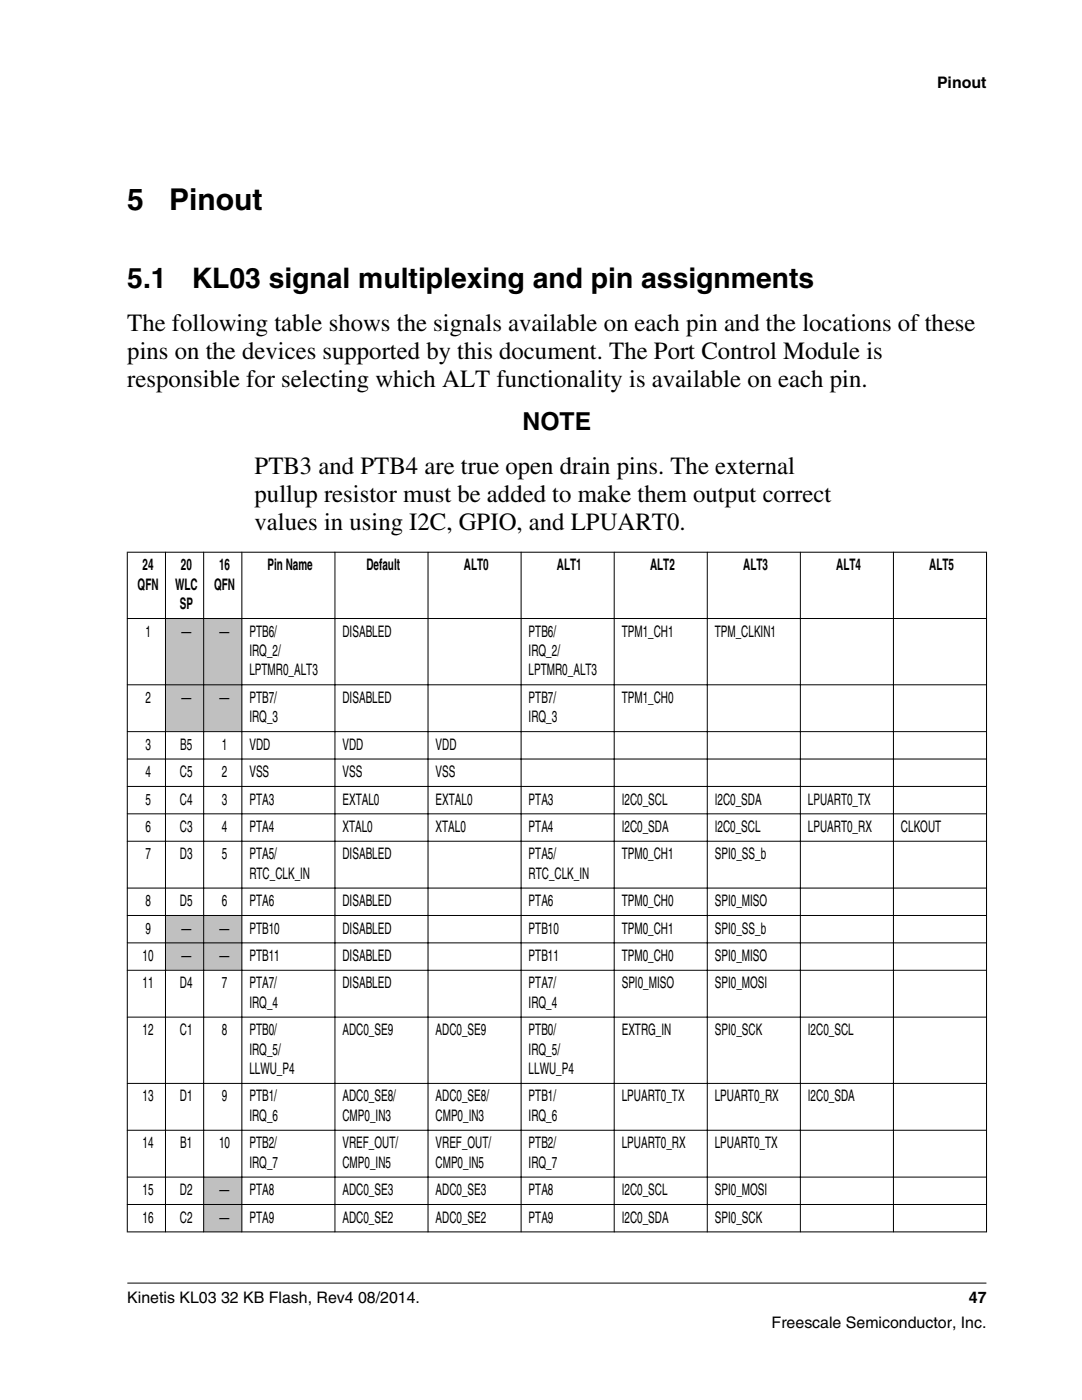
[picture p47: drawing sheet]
<svg xmlns="http://www.w3.org/2000/svg" width="216mm" height="279mm" viewBox="0 0 216 279" stroke-linecap="round" stroke-linejoin="round" font-family="sans-serif">
<defs><g id="words">
<g font-size="6">
<text x="25.4" y="42">5</text>
<text x="33.7" y="42">Pinout</text>
</g>
<g font-size="5.6">
<text x="25.4" y="57.6">5.1</text>
<text x="38.2" y="57.6">KL03 signal multiplexing and pin assignments</text>
</g>
<g font-size="4.9">
<text x="25.4" y="66">The following table shows the signals available on each pin and the locations of these</text>
<text x="25.4" y="71.6">pins on the devices supported by this document. The Port Control Module is</text>
<text x="25.4" y="77.3">responsible for selecting which ALT functionality is available on each pin.</text>
<text x="104.3" y="85.9">NOTE</text>
<text x="50.8" y="94.5">PTB3 and PTB4 are true open drain pins. The external</text>
<text x="50.8" y="100.2">pullup resistor must be added to make them output correct</text>
<text x="50.8" y="105.8">values in using I2C, GPIO, and LPUART0.</text>
</g>
<g font-size="3.2">
<text x="187" y="17.5">Pinout</text>
<text x="28.5" y="113.8">24</text>
<text x="36.1" y="113.8">20</text>
<text x="43.7" y="113.8">16</text>
<text x="53.4" y="113.8">Pin Name</text>
<text x="73.1" y="113.8">Default</text>
<text x="92.6" y="113.8">ALT0</text>
<text x="111.1" y="113.8">ALT1</text>
<text x="129.7" y="113.8">ALT2</text>
<text x="148.3" y="113.8">ALT3</text>
<text x="166.9" y="113.8">ALT4</text>
<text x="185.4" y="113.8">ALT5</text>
<text x="27.5" y="117.7">QFN</text>
<text x="34.9" y="117.7">WLC</text>
<text x="42.7" y="117.7">QFN</text>
<text x="35.9" y="121.6">SP</text>
<text x="29" y="127">1</text>
<text x="36.2" y="127">—</text>
<text x="43.8" y="127">—</text>
<text x="49.8" y="127">PTB6/</text>
<text x="49.8" y="130.9">IRQ_2/</text>
<text x="68.3" y="127">DISABLED</text>
<text x="105.5" y="127">PTB6/</text>
<text x="105.5" y="130.9">IRQ_2/</text>
<text x="124.1" y="127">TPM1_CH1</text>
<text x="142.6" y="127">TPM_CLKIN1</text>
<text x="49.8" y="134.8">LPTMR0_ALT3</text>
<text x="105.5" y="134.8">LPTMR0_ALT3</text>
<text x="29" y="140.3">2</text>
<text x="36.2" y="140.3">—</text>
<text x="43.8" y="140.3">—</text>
<text x="49.8" y="140.3">PTB7/</text>
<text x="68.3" y="140.3">DISABLED</text>
<text x="105.5" y="140.3">PTB7/</text>
<text x="124.1" y="140.3">TPM1_CH0</text>
<text x="29" y="149.6">3</text>
<text x="36" y="149.6">B5</text>
<text x="44.3" y="149.6">1</text>
<text x="49.8" y="144.2">IRQ_3</text>
<text x="49.8" y="149.6">VDD</text>
<text x="68.3" y="149.6">VDD</text>
<text x="86.9" y="149.6">VDD</text>
<text x="105.5" y="144.2">IRQ_3</text>
<text x="29" y="155.1">4</text>
<text x="35.9" y="155.1">C5</text>
<text x="44.3" y="155.1">2</text>
<text x="49.8" y="155.1">VSS</text>
<text x="68.3" y="155.1">VSS</text>
<text x="86.9" y="155.1">VSS</text>
<text x="29" y="160.6">5</text>
<text x="35.9" y="160.6">C4</text>
<text x="44.3" y="160.6">3</text>
<text x="49.8" y="160.6">PTA3</text>
<text x="68.3" y="160.6">EXTAL0</text>
<text x="86.9" y="160.6">EXTAL0</text>
<text x="105.5" y="160.6">PTA3</text>
<text x="124.1" y="160.6">I2C0_SCL</text>
<text x="142.6" y="160.6">I2C0_SDA</text>
<text x="161.2" y="160.6">LPUART0_TX</text>
<text x="29" y="166">6</text>
<text x="35.9" y="166">C3</text>
<text x="44.3" y="166">4</text>
<text x="49.8" y="166">PTA4</text>
<text x="68.3" y="166">XTAL0</text>
<text x="86.9" y="166">XTAL0</text>
<text x="105.5" y="166">PTA4</text>
<text x="124.1" y="166">I2C0_SDA</text>
<text x="142.6" y="166">I2C0_SCL</text>
<text x="161.2" y="166">LPUART0_RX</text>
<text x="179.8" y="166">CLKOUT</text>
<text x="29" y="171.5">7</text>
<text x="35.9" y="171.5">D3</text>
<text x="44.3" y="171.5">5</text>
<text x="49.8" y="171.5">PTA5/</text>
<text x="68.3" y="171.5">DISABLED</text>
<text x="105.5" y="171.5">PTA5/</text>
<text x="124.1" y="171.5">TPM0_CH1</text>
<text x="142.6" y="171.5">SPI0_SS_b</text>
<text x="49.8" y="175.4">RTC_CLK_IN</text>
<text x="105.5" y="175.4">RTC_CLK_IN</text>
<text x="29" y="180.8">8</text>
<text x="35.9" y="180.8">D5</text>
<text x="44.3" y="180.8">6</text>
<text x="49.8" y="180.8">PTA6</text>
<text x="68.3" y="180.8">DISABLED</text>
<text x="105.5" y="180.8">PTA6</text>
<text x="124.1" y="180.8">TPM0_CH0</text>
<text x="142.6" y="180.8">SPI0_MISO</text>
<text x="28.5" y="191.8">10</text>
<text x="29" y="186.3">9</text>
<text x="36.2" y="186.3">—</text>
<text x="36.2" y="191.8">—</text>
<text x="43.8" y="186.3">—</text>
<text x="43.8" y="191.8">—</text>
<text x="49.8" y="186.3">PTB10</text>
<text x="49.8" y="191.8">PTB11</text>
<text x="68.3" y="186.3">DISABLED</text>
<text x="68.3" y="191.8">DISABLED</text>
<text x="105.5" y="186.3">PTB10</text>
<text x="105.5" y="191.8">PTB11</text>
<text x="124.1" y="186.3">TPM0_CH1</text>
<text x="124.1" y="191.8">TPM0_CH0</text>
<text x="142.6" y="186.3">SPI0_SS_b</text>
<text x="142.6" y="191.8">SPI0_MISO</text>
<text x="28.5" y="197.2">11</text>
<text x="35.9" y="197.2">D4</text>
<text x="44.3" y="197.2">7</text>
<text x="49.8" y="197.2">PTA7/</text>
<text x="68.3" y="197.2">DISABLED</text>
<text x="105.5" y="197.2">PTA7/</text>
<text x="124.1" y="197.2">SPI0_MISO</text>
<text x="142.6" y="197.2">SPI0_MOSI</text>
<text x="49.8" y="201.1">IRQ_4</text>
<text x="105.5" y="201.1">IRQ_4</text>
<text x="28.5" y="206.6">12</text>
<text x="35.9" y="206.6">C1</text>
<text x="44.3" y="206.6">8</text>
<text x="49.8" y="206.6">PTB0/</text>
<text x="68.3" y="206.6">ADC0_SE9</text>
<text x="86.9" y="206.6">ADC0_SE9</text>
<text x="105.5" y="206.6">PTB0/</text>
<text x="124.1" y="206.6">EXTRG_IN</text>
<text x="142.6" y="206.6">SPI0_SCK</text>
<text x="161.2" y="206.6">I2C0_SCL</text>
<text x="49.8" y="210.5">IRQ_5/</text>
<text x="49.8" y="214.4">LLWU_P4</text>
<text x="105.5" y="210.5">IRQ_5/</text>
<text x="105.5" y="214.4">LLWU_P4</text>
<text x="28.5" y="219.8">13</text>
<text x="35.9" y="219.8">D1</text>
<text x="44.3" y="219.8">9</text>
<text x="49.8" y="219.8">PTB1/</text>
<text x="68.3" y="219.8">ADC0_SE8/</text>
<text x="86.9" y="219.8">ADC0_SE8/</text>
<text x="105.5" y="219.8">PTB1/</text>
<text x="124.1" y="219.8">LPUART0_TX</text>
<text x="142.6" y="219.8">LPUART0_RX</text>
<text x="161.2" y="219.8">I2C0_SDA</text>
<text x="49.8" y="223.7">IRQ_6</text>
<text x="68.3" y="223.7">CMP0_IN3</text>
<text x="86.9" y="223.7">CMP0_IN3</text>
<text x="105.5" y="223.7">IRQ_6</text>
<text x="28.5" y="229.2">14</text>
<text x="36" y="229.2">B1</text>
<text x="43.7" y="229.2">10</text>
<text x="49.8" y="229.2">PTB2/</text>
<text x="49.8" y="233.1">IRQ_7</text>
<text x="68.3" y="229.2">VREF_OUT/</text>
<text x="68.3" y="233.1">CMP0_IN5</text>
<text x="86.9" y="229.2">VREF_OUT/</text>
<text x="86.9" y="233.1">CMP0_IN5</text>
<text x="105.5" y="229.2">PTB2/</text>
<text x="105.5" y="233.1">IRQ_7</text>
<text x="124.1" y="229.2">LPUART0_RX</text>
<text x="142.6" y="229.2">LPUART0_TX</text>
<text x="28.5" y="238.5">15</text>
<text x="35.9" y="238.5">D2</text>
<text x="43.8" y="238.5">—</text>
<text x="49.8" y="238.5">PTA8</text>
<text x="68.3" y="238.5">ADC0_SE3</text>
<text x="86.9" y="238.5">ADC0_SE3</text>
<text x="105.5" y="238.5">PTA8</text>
<text x="124.1" y="238.5">I2C0_SCL</text>
<text x="142.6" y="238.5">SPI0_MOSI</text>
<text x="28.5" y="244">16</text>
<text x="35.9" y="244">C2</text>
<text x="43.8" y="244">—</text>
<text x="49.8" y="244">PTA9</text>
<text x="68.3" y="244">ADC0_SE2</text>
<text x="86.9" y="244">ADC0_SE2</text>
<text x="105.5" y="244">PTA9</text>
<text x="124.1" y="244">I2C0_SDA</text>
<text x="142.6" y="244">SPI0_SCK</text>
<text x="25.4" y="260">Kinetis KL03 32 KB Flash, Rev4 08/2014.</text>
<text x="193.3" y="260">47</text>
<text x="154" y="265">Freescale Semiconductor, Inc.</text>
</g>
</g></defs>
<g fill="#c0c0c0">
<path d="M33.1 123.5h7.5v13.1h-7.5z" fill-rule="evenodd"/>
<path d="M40.7 123.5h7.5v13.1h-7.5z" fill-rule="evenodd"/>
<path d="M33.1 136.8h7.5v9.1h-7.5z" fill-rule="evenodd"/>
<path d="M40.7 136.8h7.5v9.1h-7.5z" fill-rule="evenodd"/>
<path d="M33.1 182.8h7.5v5.3h-7.5z" fill-rule="evenodd"/>
<path d="M40.7 182.8h7.5v5.3h-7.5z" fill-rule="evenodd"/>
<path d="M33.1 188.3h7.5v5.3h-7.5z" fill-rule="evenodd"/>
<path d="M40.7 188.3h7.5v5.3h-7.5z" fill-rule="evenodd"/>
<path d="M40.7 235h7.5v5.3h-7.5z" fill-rule="evenodd"/>
<path d="M40.7 240.5h7.5v5.3h-7.5z" fill-rule="evenodd"/>
</g>
<g fill="none" stroke="#000" stroke-width=".2">
<path d="M25.3 110.2h171.6M25.4 110.1v135.8M33 110.1v135.8M40.6 110.1v135.8M48.3 110.1v135.8M66.8 110.1v135.8M85.4 110.1v135.8M104 110.1v135.8M122.6 110.1v135.8M141.1 110.1v135.8M159.7 110.1v135.8M178.3 110.1v135.8"/>
<path d="M196.8 110.1v135.8M25.3 123.4h171.6M25.3 136.7h171.6M25.3 146h171.6M25.3 151.5h171.6M25.3 157h171.6M25.3 162.4h171.6M25.3 167.9h171.6M25.3 177.2h171.6M25.3 182.7h171.6M25.3 188.2h171.6M25.3 193.6h171.6"/>
<path d="M25.3 203h171.6M25.3 216.2h171.6M25.3 225.6h171.6M25.3 234.9h171.6M25.3 240.4h171.6M25.3 245.9h171.6M25.4 256.1h171.4"/>
</g>
<use href="#words"/>
</svg>
